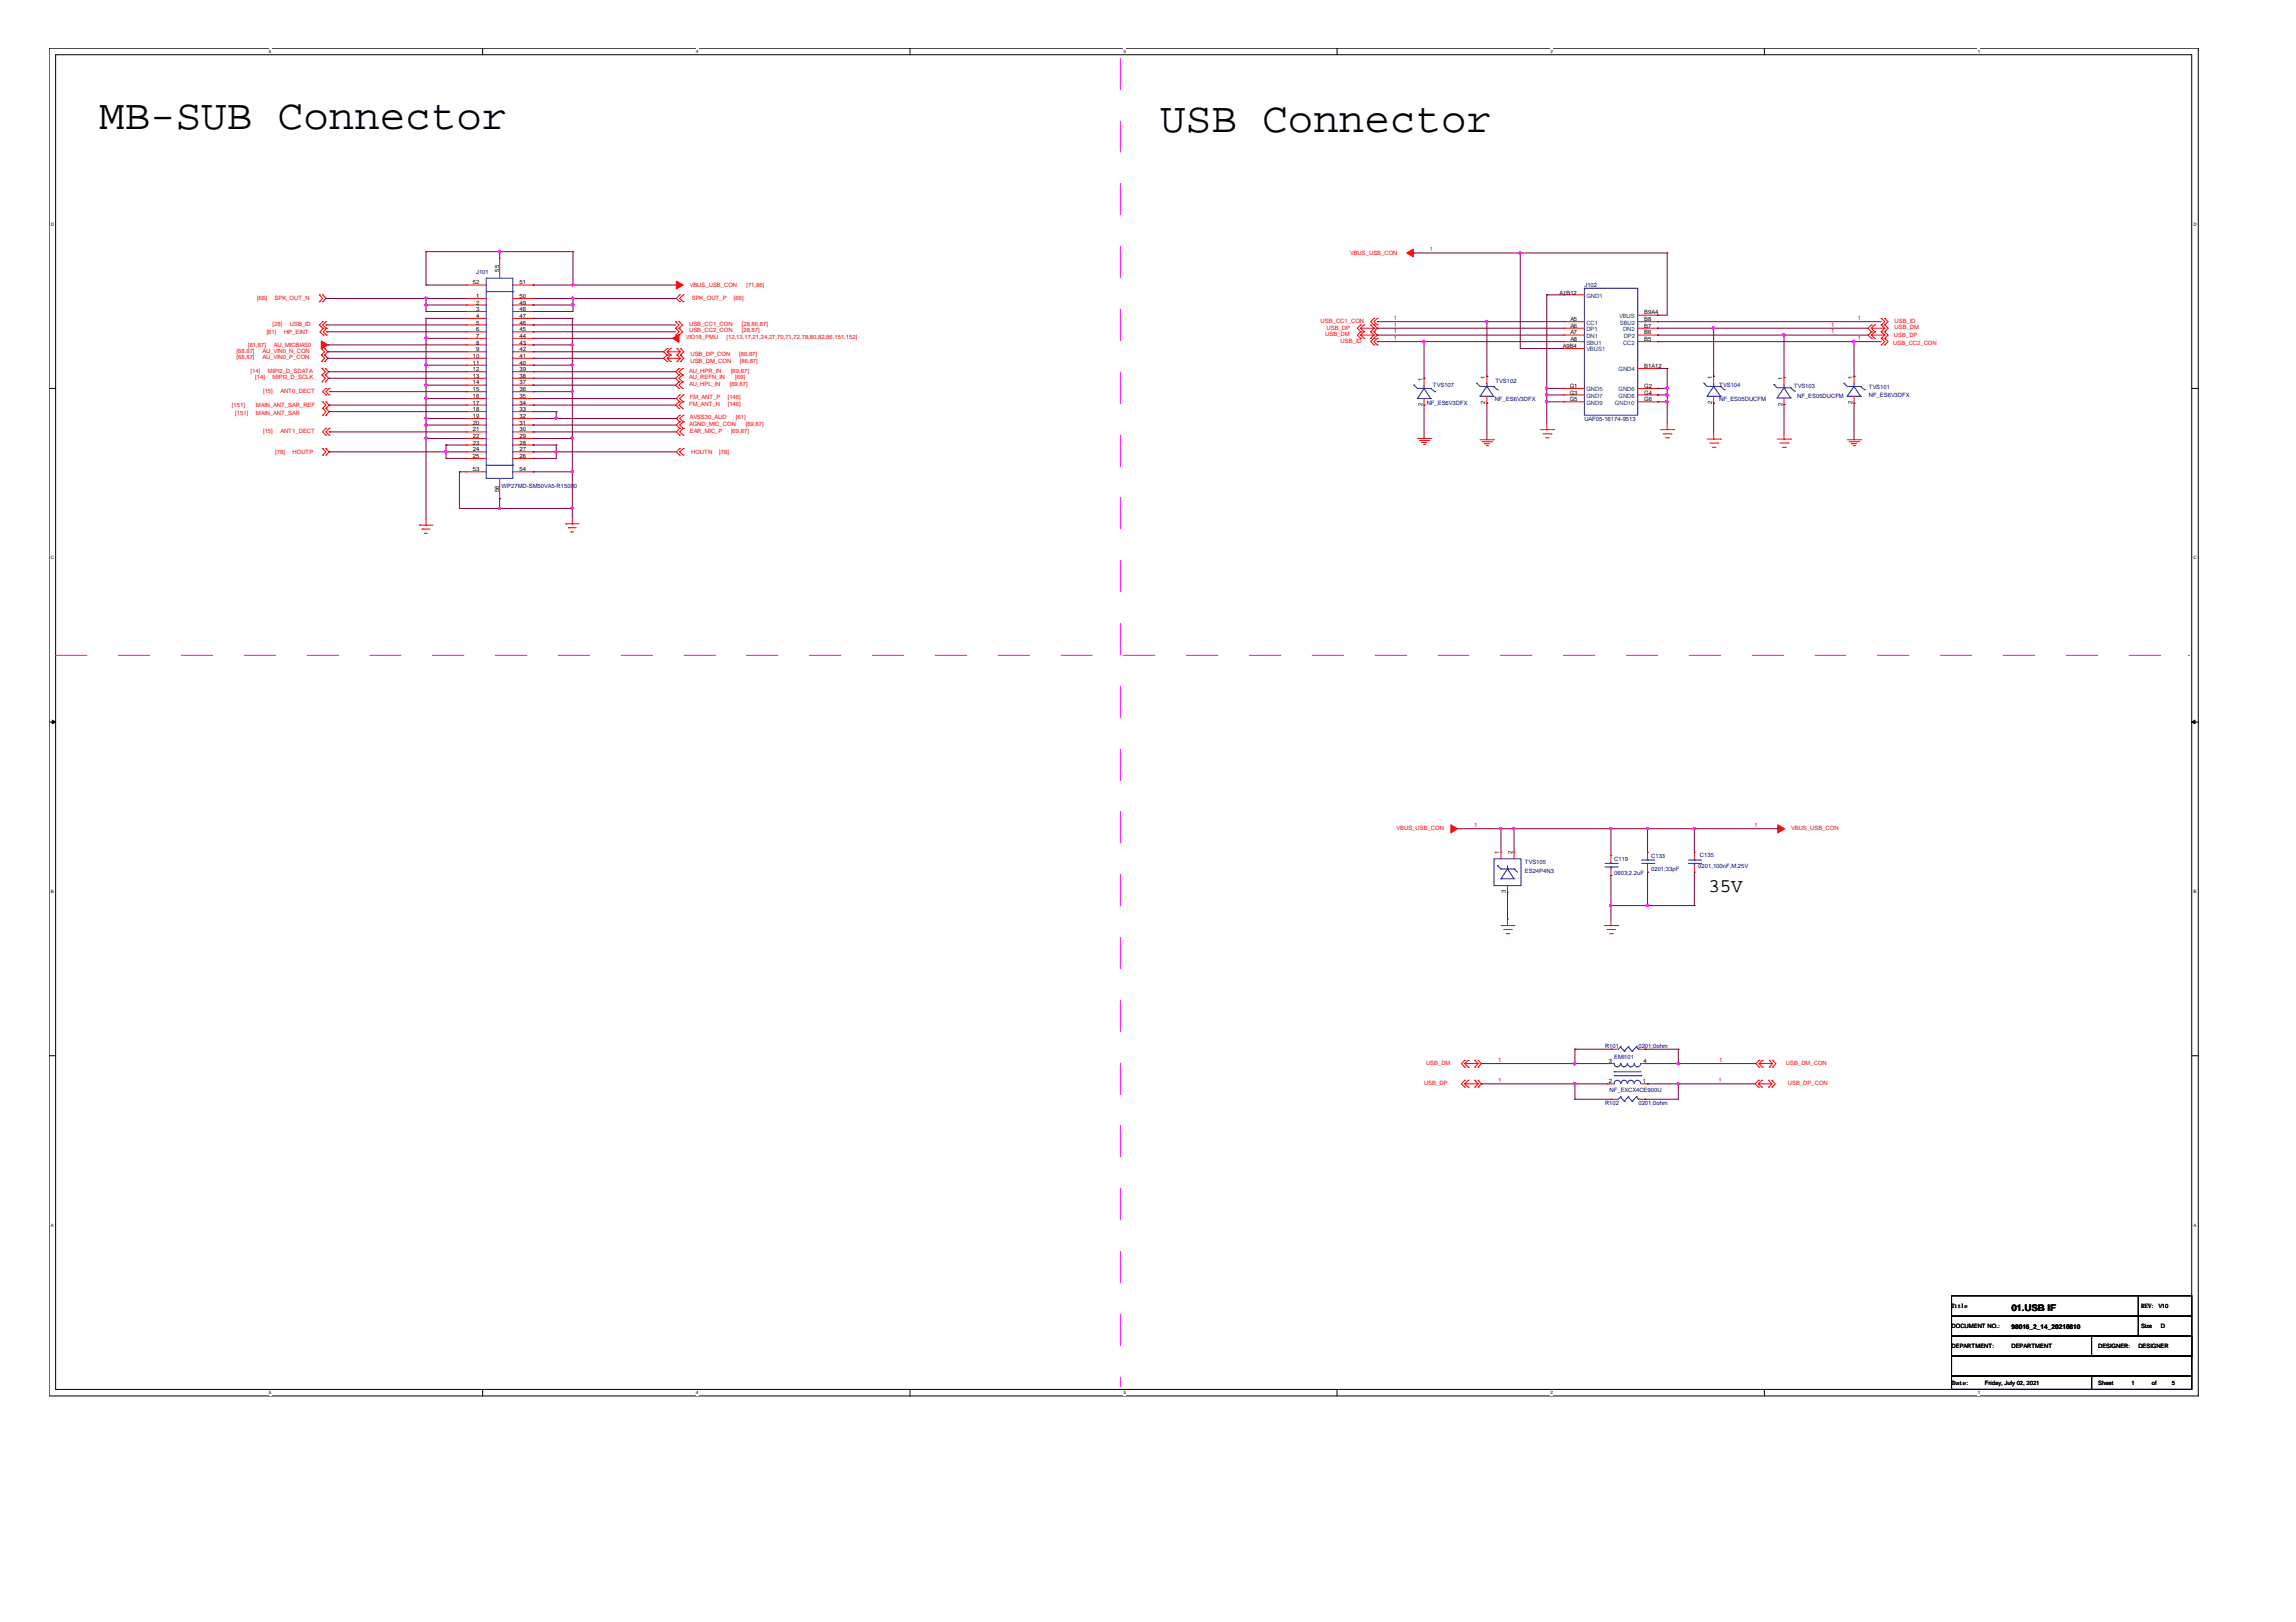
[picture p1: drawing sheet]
<svg xmlns="http://www.w3.org/2000/svg" width="297mm" height="210mm" viewBox="0 0 297 210" stroke-linecap="round" stroke-linejoin="round" font-family="sans-serif">
<defs><g id="words">
<g font-size="5.5">
<text x="12.8" y="16.7">MB-SUB Connector</text>
<text x="150.1" y="17.1">USB Connector</text>
</g>
<text font-size="2.5" x="221" y="115.4">35V</text>
<text font-size="1.2" x="260.2" y="169.7">01.USB IF</text>
<g font-size=".8" fill="#000080">
<text x="61.6" y="35.4">J101</text>
<text x="205" y="37.2">J102</text>
<text x="184.6" y="52.4">NF_ES6V3DFX</text>
<text x="185.4" y="50.1">TVS107</text>
<text x="193.4" y="51.8">NF_ES6V3DFX</text>
<text x="193.5" y="49.6">TVS102</text>
<text x="222.4" y="50.1">TVS104</text>
<text x="222.4" y="51.8">NF_ES05DUCFM</text>
<text x="232.1" y="50.2">TVS103</text>
<text x="232.5" y="51.5">NF_ES05DUCFM</text>
<text x="241.8" y="50.4">TVS101</text>
<text x="241.8" y="51.4">NF_ES6V3DFX</text>
<text x="205" y="54.5">UAF05-16174-9513</text>
<text x="64.9" y="63.2">WP27MD-SM50VA5-R15000</text>
<text x="197.3" y="111.9">TVS105</text>
<text x="197.3" y="112.9">ES24P4N3</text>
<text x="208.8" y="111.4">C119</text>
<text x="208.8" y="113.2">0603;2.2uF</text>
<text x="213.6" y="111">C133</text>
<text x="213.6" y="112.7">0201;33pF</text>
<text x="219.7" y="112.4">0201,100nF,M,25V</text>
<text x="219.9" y="110.9">C135</text>
<text x="207.6" y="135.6">R101</text>
<text x="208.8" y="137.1">EMI101</text>
<text x="212" y="135.6">0201;0ohm</text>
<text x="207.6" y="143">R102</text>
<text x="208.2" y="141.3">NF_EXCX4CE900U</text>
<text x="212" y="143">0201;0ohm</text>
</g>
<g font-size=".8">
<text x="64.6" y="35.2" transform="rotate(-90 64.6 35.2)">55</text>
<text x="61.2" y="36.8">52</text>
<text x="61.6" y="38.5">1</text>
<text x="61.6" y="39.4">2</text>
<text x="61.6" y="40.3">3</text>
<text x="61.6" y="41.1">4</text>
<text x="67.2" y="41.1">47</text>
<text x="67.2" y="40.3">48</text>
<text x="67.2" y="39.4">49</text>
<text x="67.2" y="38.5">50</text>
<text x="67.2" y="36.8">51</text>
<text x="201.8" y="38.1">A1B12</text>
<text x="203.2" y="41.6">A5</text>
<text x="212.7" y="40.7">B9A4</text>
<text x="212.7" y="41.6">B8</text>
<text x="61.2" y="46.3">10</text>
<text x="61.2" y="47.2">11</text>
<text x="61.6" y="42">5</text>
<text x="61.6" y="42.9">6</text>
<text x="61.6" y="43.7">7</text>
<text x="61.6" y="44.6">8</text>
<text x="61.6" y="45.4">9</text>
<text x="67.2" y="47.2">40</text>
<text x="67.2" y="46.3">41</text>
<text x="67.2" y="45.4">42</text>
<text x="67.2" y="44.6">43</text>
<text x="67.2" y="43.7">44</text>
<text x="67.2" y="42.9">45</text>
<text x="67.2" y="42">46</text>
<text x="202.2" y="45">A9B4</text>
<text x="203.2" y="42.4">A6</text>
<text x="203.2" y="43.3">A7</text>
<text x="203.2" y="44.2">A8</text>
<text x="212.7" y="47.6">B1A12</text>
<text x="212.7" y="44.2">B5</text>
<text x="212.7" y="43.3">B6</text>
<text x="212.7" y="42.4">B7</text>
<text x="61.2" y="48.1">12</text>
<text x="61.2" y="48.9">13</text>
<text x="61.2" y="49.8">14</text>
<text x="61.2" y="50.6">15</text>
<text x="61.2" y="51.5">16</text>
<text x="61.2" y="52.4">17</text>
<text x="61.2" y="53.2">18</text>
<text x="67.2" y="53.2">33</text>
<text x="67.2" y="52.4">34</text>
<text x="67.2" y="51.5">35</text>
<text x="67.2" y="50.6">36</text>
<text x="67.2" y="49.8">37</text>
<text x="67.2" y="48.9">38</text>
<text x="67.2" y="48.1">39</text>
<text x="184" y="52.6" transform="rotate(-90 184 52.6)">2</text>
<text x="184" y="49.2" transform="rotate(-90 184 49.2)">1</text>
<text x="192.2" y="52.3" transform="rotate(-90 192.2 52.3)">2</text>
<text x="192.2" y="49" transform="rotate(-90 192.2 49)">1</text>
<text x="203.1" y="50.2">G1</text>
<text x="203.1" y="51.1">G3</text>
<text x="203.1" y="51.9">G5</text>
<text x="212.7" y="50.2">G2</text>
<text x="212.7" y="51.1">G4</text>
<text x="212.7" y="51.9">G6</text>
<text x="221.5" y="52.3" transform="rotate(-90 221.5 52.3)">2</text>
<text x="221.5" y="49" transform="rotate(-90 221.5 49)">1</text>
<text x="230.6" y="52.5" transform="rotate(-90 230.6 52.5)">2</text>
<text x="230.6" y="49.2" transform="rotate(-90 230.6 49.2)">1</text>
<text x="239.6" y="52.3" transform="rotate(-90 239.6 52.3)">2</text>
<text x="239.6" y="49" transform="rotate(-90 239.6 49)">1</text>
<text x="61.2" y="54.1">19</text>
<text x="61.2" y="55">20</text>
<text x="61.2" y="55.8">21</text>
<text x="61.2" y="56.7">22</text>
<text x="61.2" y="57.5">23</text>
<text x="61.2" y="58.4">24</text>
<text x="61.2" y="59.3">25</text>
<text x="67.2" y="59.3">26</text>
<text x="67.2" y="58.4">27</text>
<text x="67.2" y="57.5">28</text>
<text x="67.2" y="56.7">29</text>
<text x="67.2" y="55.8">30</text>
<text x="67.2" y="55">31</text>
<text x="67.2" y="54.1">32</text>
<text x="61.2" y="61">53</text>
<text x="64.6" y="63.6" transform="rotate(-90 64.6 63.6)">56</text>
<text x="67.2" y="61">54</text>
<text x="194" y="110.5" transform="rotate(-90 194 110.5)">1</text>
<text x="195.7" y="110.5" transform="rotate(-90 195.7 110.5)">2</text>
<text x="194.8" y="115.6" transform="rotate(-90 194.8 115.6)">3</text>
<text x="208.2" y="137.6">3</text>
<text x="212.6" y="137.6">4</text>
<text x="208.2" y="140.1">2</text>
<text x="212.6" y="140.2">1</text>
<text x="252.5" y="169.3">Title</text>
<text x="252.5" y="171.9">DOCUMENT NO.:</text>
<text x="260.2" y="172">98016_2_14_20210810</text>
<text x="277" y="171.9">Size</text>
<text x="277" y="169.3">REV: V10</text>
<text x="279.6" y="171.9">D</text>
<text x="252.5" y="174.5">DEPARTMENT:</text>
<text x="252.6" y="179.3">Date:</text>
<text x="256.8" y="179.3">Friday, July 02, 2021</text>
<text x="260.2" y="174.5">DEPARTMENT</text>
<text x="271.4" y="174.5">DESIGNER:</text>
<text x="271.4" y="179.3">Sheet</text>
<text x="275.8" y="179.3">1</text>
<text x="276.6" y="174.5">DESIGNER</text>
<text x="278.4" y="179.3">of</text>
<text x="281" y="179.3">5</text>
</g>
<g font-size=".8" fill="#f00">
<text x="174.7" y="32.9">VBUS_USB_CON</text>
<text x="185" y="32.5">1</text>
<text x="33.3" y="38.8">[66]</text>
<text x="35.5" y="38.8">SPK_OUT_N</text>
<text x="89.2" y="37.2">VBUS_USB_CON</text>
<text x="89.5" y="38.8">SPK_OUT_P</text>
<text x="95" y="38.8">[66]</text>
<text x="96.6" y="37.2">[71,86]</text>
<text x="170.9" y="41.8">USB_CC1_CON</text>
<text x="180.3" y="41.4">1</text>
<text x="240.4" y="41.4">1</text>
<text x="245.1" y="41.8">USB_ID</text>
<text x="30.6" y="45.6">[68,87]</text>
<text x="30.6" y="46.5">[68,87]</text>
<text x="32.1" y="44.9">[61,87]</text>
<text x="34" y="45.6">AU_VIN0_N_CON</text>
<text x="34" y="46.5">AU_VIN0_P_CON</text>
<text x="34.5" y="43.2">[61]</text>
<text x="35.3" y="42.2">[28]</text>
<text x="35.4" y="44.9">AU_MICBIAS0</text>
<text x="36.7" y="43.2">HP_EINT</text>
<text x="37.5" y="42.2">USB_ID</text>
<text x="88.7" y="43.9">VIO18_PMU</text>
<text x="89.2" y="42.2">USB_CC1_CON</text>
<text x="89.2" y="43">USB_CC2_CON</text>
<text x="89.3" y="46.1">USB_DP_CON</text>
<text x="89.3" y="46.9">USB_DM_CON</text>
<text x="94" y="43.9">[12,13,17,21,24,27,70,71,72,78,80,82,86,151,152]</text>
<text x="95.6" y="46.1">[86,87]</text>
<text x="95.7" y="46.9">[86,87]</text>
<text x="96" y="42.2">[28,86,87]</text>
<text x="96" y="43">[28,87]</text>
<text x="171.4" y="43.5">USB_DM</text>
<text x="171.6" y="42.7">USB_DP</text>
<text x="173.4" y="44.3">USB_ID</text>
<text x="180.3" y="42.3">1</text>
<text x="180.3" y="43.1">1</text>
<text x="180.3" y="44">1</text>
<text x="236.9" y="42.3">1</text>
<text x="236.9" y="43.1">1</text>
<text x="240.4" y="44">1</text>
<text x="244.9" y="44.6">USB_CC2_CON</text>
<text x="245" y="43.6">USB_DP</text>
<text x="245.1" y="42.6">USB_DM</text>
<text x="30" y="52.6">[151]</text>
<text x="30.4" y="53.7">[151]</text>
<text x="32.4" y="48.2">[14]</text>
<text x="33" y="49.1">[14]</text>
<text x="33.1" y="53.7">MAIN_ANT_SAR</text>
<text x="33.1" y="52.6">MAIN_ANT_SAR_REF</text>
<text x="34" y="50.9">[15]</text>
<text x="34.7" y="48.2">MIPI2_D_SDATA</text>
<text x="35.3" y="49.1">MIPI2_D_SCLK</text>
<text x="36.3" y="50.9">ANT0_DECT</text>
<text x="89.2" y="48.2">AU_HPR_IN</text>
<text x="89.2" y="49.1">AU_REFN_IN</text>
<text x="89.2" y="50">AU_HPL_IN</text>
<text x="89.2" y="52.5">FM_ANT_N</text>
<text x="89.2" y="51.7">FM_ANT_P</text>
<text x="94.1" y="51.7">[146]</text>
<text x="94.1" y="52.5">[146]</text>
<text x="94.4" y="50">[69,87]</text>
<text x="94.6" y="48.2">[69,87]</text>
<text x="95.1" y="49.1">[69]</text>
<text x="34" y="56.1">[15]</text>
<text x="35.6" y="58.8">[78]</text>
<text x="36.3" y="56.1">ANT1_DECT</text>
<text x="37.8" y="58.8">HOUTP</text>
<text x="89.2" y="55.1">AGND_MIC_CON</text>
<text x="89.2" y="54.3">AVSS30_AUD</text>
<text x="89.2" y="56.1">EAR_MIC_P</text>
<text x="89.4" y="58.8">HOUTN</text>
<text x="93" y="58.8">[78]</text>
<text x="94.6" y="56.1">[69,87]</text>
<text x="95.2" y="54.3">[61]</text>
<text x="96.5" y="55.1">[69,87]</text>
<text x="180.7" y="107.5">VBUS_USB_CON</text>
<text x="190.7" y="107">1</text>
<text x="227" y="107">1</text>
<text x="231.7" y="107.4">VBUS_USB_CON</text>
<text x="184.5" y="137.8">USB_DM</text>
<text x="193.8" y="137.4">1</text>
<text x="222.4" y="137.4">1</text>
<text x="231.1" y="137.8">USB_DM_CON</text>
<text x="184.2" y="140.4">USB_DP</text>
<text x="193.8" y="140">1</text>
<text x="222.3" y="140">1</text>
<text x="231.3" y="140.4">USB_DP_CON</text>
</g>
<g font-size=".8" fill="#004080">
<text x="205.2" y="38.5">GND1</text>
<text x="209.5" y="41.1">VBUS</text>
<text x="205.2" y="42">CC1</text>
<text x="205.2" y="42.9">DP1</text>
<text x="205.2" y="43.7">DN1</text>
<text x="205.2" y="44.6">SBU1</text>
<text x="205.2" y="45.4">VBUS1</text>
<text x="209.5" y="42">SBU2</text>
<text x="210" y="44.6">CC2</text>
<text x="210" y="42.9">DN2</text>
<text x="210.1" y="43.7">DP2</text>
<text x="205.2" y="50.6">GND5</text>
<text x="205.2" y="51.5">GND7</text>
<text x="205.2" y="52.4">GND9</text>
<text x="208.9" y="52.4">GND10</text>
<text x="209.4" y="48.1">GND4</text>
<text x="209.4" y="50.6">GND6</text>
<text x="209.4" y="51.5">GND8</text>
</g>
<g font-size=".6">
<text x="34.8" y="6.9">5</text>
<text x="90" y="6.9">4</text>
<text x="145.3" y="6.9">3</text>
<text x="200.6" y="6.9">2</text>
<text x="255.9" y="6.9">1</text>
<text x="6.6" y="29.2">D</text>
<text x="283.8" y="29.2">D</text>
<text x="6.6" y="72.4">C</text>
<text x="283.8" y="72.4">C</text>
<text x="6.6" y="115.6">B</text>
<text x="283.8" y="115.6">B</text>
<text x="6.6" y="158.8">A</text>
<text x="283.8" y="158.8">A</text>
<text x="34.8" y="180.4">5</text>
<text x="90" y="180.4">4</text>
<text x="145.3" y="180.4">3</text>
<text x="200.6" y="180.4">2</text>
<text x="255.9" y="180.4">1</text>
</g>
</g></defs>
<path d="M6.3 6.2h278.1v174.5h-278.1zM7.2 7.1h276.3v172.7h-276.3z" fill="none" stroke="#000" stroke-width=".13"/>
<g fill="#fff">
<path d="M34.8 6.3h.3v.7h-.3z"/>
<path d="M34.8 179.9h.3v.7h-.3z"/>
</g>
<path d="M62.4 6.2v.9M62.4 179.8v.9" fill="none" stroke="#000" stroke-width=".13"/>
<g fill="#fff">
<path d="M90 6.3h.3v.7h-.3z"/>
<path d="M90 179.9h.3v.7h-.3z"/>
</g>
<path d="M117.7 6.2v.9M117.7 179.8v.9" fill="none" stroke="#000" stroke-width=".13"/>
<g fill="#fff">
<path d="M145.3 6.3h.3v.7h-.3z"/>
<path d="M145.3 179.9h.3v.7h-.3z"/>
</g>
<path d="M173 6.2v.9M173 179.8v.9" fill="none" stroke="#000" stroke-width=".13"/>
<g fill="#fff">
<path d="M200.6 6.3h.3v.7h-.3z"/>
<path d="M200.6 179.9h.3v.7h-.3z"/>
</g>
<path d="M228.3 6.2v.9M228.3 179.8v.9" fill="none" stroke="#000" stroke-width=".13"/>
<g fill="#fff">
<path d="M255.9 6.3h.3v.7h-.3z"/>
<path d="M255.9 179.9h.3v.7h-.3z"/>
<path d="M6.6 28.7h.3v.7h-.3z"/>
<path d="M283.8 28.7h.3v.7h-.3z"/>
<path d="M6.6 71.9h.3v.6h-.3z"/>
<path d="M283.8 71.9h.3v.6h-.3z"/>
</g>
<path d="M6.3 50.3h.9M283.5 50.3h.9" fill="none" stroke="#000" stroke-width=".13"/>
<g fill="#fff">
<path d="M6.6 115h.3v.7h-.3z"/>
<path d="M283.8 115h.3v.7h-.3z"/>
</g>
<path d="M6.3 93.4h.9M283.5 93.4h.9" fill="none" stroke="#000" stroke-width=".13"/>
<g fill="#000" stroke="#000" stroke-width=".13">
<path d="M6.8 93.2l.4 .2-.4 .3z" fill-rule="evenodd"/>
<path d="M283.5 93.4l.5-.2v.5z" fill-rule="evenodd"/>
</g>
<g fill="#fff">
<path d="M6.6 158.2h.3v.7h-.3z"/>
<path d="M283.8 158.2h.3v.7h-.3z"/>
</g>
<path d="M6.3 136.6h.9M283.5 136.6h.9M252.5 167.7h24.1v2.6h-24.1zM252.5 170.3h24.1v2.6h-24.1zM252.5 178.1h18.1v1.7h-18.1zM252.5 175.5h31v2.6h-31zM252.5 172.9h31v2.6h-31zM270.6 178.1h12.9v1.7h-12.9zM270.6 172.9h12.9v2.6h-12.9zM276.6 167.7h6.9v2.6h-6.9zM276.6 170.3h6.9v2.6h-6.9z" fill="none" stroke="#000" stroke-width=".13"/>
<path d="M144.9 7.5v171.9M7.2 84.8h275.9M283.1 84.8h.1M144.9 179.4h.1" fill="none" stroke="#f0f" stroke-width=".13" stroke-dasharray="4.1 4.1"/>
<g fill="none" stroke="#f00" stroke-width=".13">
<path d="M41.3 38.2h.1M41.3 39h.1M41.3 38.2l.4 .4-.4 .4M41.7 39h.1M41.7 38.2h.1M41.7 38.2l.5 .4-.5 .4M60.3 38.6h.1M60.3 39.5h.1M60.3 36.9h.1M60.3 38.6h2.6M60.3 39.5h2.6M60.3 36.9h2.6"/>
<path d="M64.6 33.4h.1M64.6 33.4v2.6M66.3 38.6h2.7M66.3 39.5h2.7M66.3 36.9h2.7M69 39.5h.1M69 38.6h.1M69 36.9h.1M87.9 39h.1M87.9 38.2h.1M87.9 38.2l-.4 .4 .4 .4M88.4 38.2h.1"/>
<path d="M88.4 39h.1M88.4 38.2l-.5 .4 .5 .4M202.4 38.2h.1M202.4 38.2h2.6M41.6 45.1h.1M41.6 45.9h.1M41.6 46.8h.1M41.6 45.1l.4 .4-.4 .4M41.6 45.9l.4 .5-.4 .4M41.7 47.7h.1M41.7 48.5h.1M41.7 49.4h.1"/>
<path d="M41.7 47.7l.4 .4-.4 .4M41.7 48.5l.4 .5-.4 .4M41.7 41.6h.1M41.7 42.5h.1M41.7 52.8h.1M41.7 53.7h.1M41.7 52h.1M41.7 58.1h.1M41.7 58.9h.1M41.7 41.6l-.4 .5 .4 .4M41.7 52.8l.5 .5-.5 .4M41.7 52l.5 .4-.5 .4"/>
<path d="M41.7 58.1l.5 .4-.5 .4M41.8 43.4h.1M41.8 42.5h.1M41.8 42.5l-.4 .4 .4 .5M42 45.9h.1M42 45.1h.1M42 46.8h.1M42 45.1l.4 .4-.4 .4M42 45.9l.4 .5-.4 .4M42.1 48.5h.1M42.1 47.7h.1M42.1 49.4h.1"/>
<path d="M42.1 47.7l.4 .4-.4 .4M42.1 48.5l.4 .5-.4 .4M42.2 41.6h.1M42.2 42.5h.1M42.2 53.7h.1M42.2 52.8h.1M42.2 50.3h.1M42.2 51.1h.1M42.2 52h.1M42.2 55.4h.1M42.2 56.3h.1M42.2 58.9h.1"/>
<path d="M42.2 58.1h.1M42.2 41.6l-.5 .5 .5 .4M42.2 52.8l.4 .5-.4 .4M42.2 50.3l-.5 .4 .5 .4M42.2 52l.4 .4-.4 .4M42.2 55.4l-.5 .5 .5 .4M42.2 58.1l.4 .4-.4 .4M42.2 43.4h.1M42.2 42.5l-.4 .4 .4 .5M42.6 50.3h.1M42.6 51.1h.1M42.6 55.4h.1"/>
<path d="M42.6 56.3h.1M42.6 50.3l-.4 .4 .4 .4M42.6 55.4l-.4 .5 .4 .4M60.3 40.3h.1M60.3 41.2h.1M60.3 42.1h.1M60.3 42.9h.1M60.3 43.8h.1M60.3 44.6h.1M60.3 45.5h.1M60.3 46.4h.1M60.3 47.3h.1"/>
<path d="M60.3 48.1h.1M60.3 49h.1M60.3 49.8h.1M60.3 50.7h.1M60.3 51.6h.1M60.3 52.4h.1M60.3 53.3h.1M60.3 54.2h.1M60.3 55h.1M60.3 55.9h.1M60.3 56.7h.1M60.3 57.6h.1"/>
<path d="M60.3 58.5h.1M60.3 59.3h.1M60.3 56.7h2.6M60.3 45.5h2.6M60.3 46.4h2.6M60.3 40.3h2.6M60.3 41.2h2.6M60.3 42.1h2.6M60.3 42.9h2.6M60.3 43.8h2.6M60.3 44.6h2.6M60.3 47.3h2.6"/>
<path d="M60.3 48.1h2.6M60.3 49h2.6M60.3 49.8h2.6M60.3 50.7h2.6M60.3 51.6h2.6M60.3 52.4h2.6M60.3 53.3h2.6M60.3 54.2h2.6M60.3 55h2.6M60.3 55.9h2.6M60.3 57.6h2.6M60.3 58.5h2.6"/>
<path d="M60.3 59.3h2.6M66.3 56.7h2.7M66.3 45.5h2.7M66.3 46.4h2.7M66.3 40.3h2.7M66.3 41.2h2.7M66.3 42.1h2.7M66.3 42.9h2.7M66.3 43.8h2.7M66.3 44.6h2.7M66.3 47.3h2.7M66.3 48.1h2.7"/>
<path d="M66.3 49h2.7M66.3 49.8h2.7M66.3 50.7h2.7M66.3 51.6h2.7M66.3 52.4h2.7M66.3 53.3h2.7M66.3 54.2h2.7M66.3 55h2.7M66.3 55.9h2.7M66.3 57.6h2.7M66.3 58.5h2.7M66.3 59.3h2.7"/>
<path d="M69 59.3h.1M69 58.5h.1M69 57.6h.1M69 56.7h.1M69 55.9h.1M69 55h.1M69 54.2h.1M69 53.3h.1M69 52.4h.1M69 51.6h.1M69 50.7h.1M69 49.8h.1"/>
<path d="M69 49h.1M69 48.1h.1M69 47.3h.1M69 46.4h.1M69 45.5h.1M69 44.6h.1M69 43.8h.1M69 42.9h.1M69 42.1h.1M69 41.2h.1M69 40.3h.1M86.3 45.9h.1"/>
<path d="M86.3 45.1h.1M86.3 45.5h.1M86.3 46.8h.1M86.3 46.4h.1M86.3 45.9l-.4 .5 .4 .4M86.3 45.1l-.4 .4 .4 .4M86.3 45.5l.4 .4M86.3 45.5h1.7M86.3 46.4l.4 .4M86.3 46.4h1.7M86.7 45.1h.1M86.7 45.9h.1"/>
<path d="M86.7 46.8h.1M86.7 45.1l-.4 .4M86.7 45.9l-.4 .5M87.4 41.6h.1M87.4 42.5h.1M87.4 43.4h.1M87.4 41.6l.4 .5-.4 .4M87.4 42.5l.4 .4-.4 .5M87.6 45.1h.1M87.6 45.9h.1M87.6 46.8h.1M87.6 45.1l.4 .4"/>
<path d="M87.6 45.9l.4 .5M87.8 41.6h.1M87.8 42.5h.1M87.8 43.4h.1M87.8 47.7h.1M87.8 48.5h.1M87.8 49.4h.1M87.8 50.3h.1M87.8 52h.1M87.8 52.8h.1M87.8 41.6l.5 .5-.5 .4M87.8 42.5l.5 .4-.5 .5"/>
<path d="M87.8 47.7l-.4 .4 .4 .4M87.8 48.5l-.4 .5 .4 .4M87.8 49.4l-.4 .4 .4 .5M87.8 52l-.4 .4 .4 .4M87.9 51.1h.1M87.9 52h.1M87.9 54.6h.1M87.9 53.7h.1M87.9 55.4h.1M87.9 56.3h.1M87.9 58.9h.1M87.9 58.1h.1"/>
<path d="M87.9 51.1l-.4 .5 .4 .4M87.9 53.7l-.4 .5 .4 .4M87.9 54.6l-.4 .4 .4 .4M87.9 55.4l-.4 .5 .4 .4M87.9 58.1l-.4 .4 .4 .4M88 45.1h.1M88 45.9h.1M88 46.8h.1M88 45.1l.5 .4-.5 .4M88 45.5l-.4 .4M88 45.9l.5 .5-.5 .4M88 46.4l-.4 .4"/>
<path d="M88.3 48.5h.1M88.3 47.7h.1M88.3 49.4h.1M88.3 50.3h.1M88.3 52.8h.1M88.3 52h.1M88.3 47.7l-.5 .4 .5 .4M88.3 48.5l-.5 .5 .5 .4M88.3 49.4l-.5 .4 .5 .5M88.3 52l-.5 .4 .5 .4M88.4 52h.1M88.4 51.1h.1"/>
<path d="M88.4 53.7h.1M88.4 54.6h.1M88.4 55.4h.1M88.4 56.3h.1M88.4 58.1h.1M88.4 58.9h.1M88.4 51.1l-.5 .5 .5 .4M88.4 53.7l-.5 .5 .5 .4M88.4 54.6l-.5 .4 .5 .4M88.4 55.4l-.5 .5 .5 .4M88.4 58.1l-.5 .4 .5 .4M176 42.1h.1"/>
<path d="M176 42.9h.1M176 43.8h.1M176 42.9l-.4 .5 .4 .4M176 42.1l-.4 .4 .4 .4M176 42.5l.4 .4M176 42.5h1.8M176 43.4l.4 .4M176 43.4h1.8M176.4 42.1h.1M176.4 42.9h.1M176.4 43.8h.1M176.4 42.9l-.4 .5"/>
<path d="M176.4 42.1l-.4 .4M177.3 42.1h.1M177.3 42.9h.1M177.3 43.8h.1M177.3 42.1l.5 .4M177.3 42.9l.5 .5M177.8 41.2h.1M177.8 42.1h.1M177.8 42.9h.1M177.8 42.5h.1M177.8 43.8h.1M177.8 43.4h.1"/>
<path d="M177.8 44.6h.1M177.8 41.2l-.5 .4 .9 .9-.4 .4M177.8 42.5l-.5 .4M177.8 42.9l.4 .5-.9 .8 .5 .4M177.8 43.4l-.5 .4M178.2 41.2h.1M178.2 42.1h.1M178.2 43.8h.1M178.2 44.6h.1M178.2 41.2l-.4 .4 .4 .5M178.2 43.8l-.4 .4 .4 .4M183.4 56.7h1.7"/>
<path d="M183.6 57h1.2M183.9 57.2h.1M183.9 57.2h.7M184.1 57.5h.2M184.2 49h.1M184.2 52.4h.1M184.2 49v.8M184.2 51.6v.8M184.3 57.5h.1M184.8 57h.1M185.1 56.7h.1M191.5 56.9h1.7"/>
<path d="M191.7 57.2h1.3M192 57.4h.1M192 57.4h.7M192.3 57.7h.1M192.4 48.7h.1M192.4 52.2h.1M192.4 48.7v.9M192.4 51.3v.9M192.4 57.7h.1M193 57.2h.1M193.2 56.9h.1M199.3 55.6h1.7"/>
<path d="M199.6 56.1h1.1M199.9 56.7h.4M200.1 55.6h.1M200.1 54.8v.8M200.3 56.7h.1M200.7 56.1h.1M201 55.6h.1M202.4 41.6h.1M202.4 42.5h.1M202.4 43.4h.1M202.4 44.2h.1M202.4 45.1h.1"/>
<path d="M202.4 50.3h.1M202.4 51.1h.1M202.4 52h.1M202.4 42.5h2.6M202.4 43.4h2.6M202.4 41.6h2.6M202.4 44.2h2.6M202.4 45.1h2.6M202.4 50.3h2.6M202.4 51.1h2.6M202.4 52h2.6M211.9 42.5h2.6"/>
<path d="M211.9 43.4h2.6M211.9 40.8h2.6M211.9 41.6h2.6M211.9 44.2h2.6M211.9 47.7h2.6M211.9 50.3h2.6M211.9 51.1h2.6M211.9 52h2.6M214.5 40.8h.1M214.5 47.7h.1M214.5 44.2h.1M214.5 43.4h.1"/>
<path d="M214.5 42.5h.1M214.5 41.6h.1M214.5 50.3h.1M214.5 51.1h.1M214.5 52h.1M214.8 55.6h1.7M215.1 56.1h1.1M215.5 56.7h.4M215.7 55.6h.1M215.7 54.8v.8M215.9 56.7h.1M216.2 56.1h.1"/>
<path d="M216.5 55.6h.1M220.9 56.8h1.7M221.2 57.3h1M221.5 57.9h.4M221.7 56.8h.1M221.7 48.7h.1M221.7 52.2h.1M221.7 48.7v.9M221.7 51.3v.9M221.7 56v.8M221.9 57.9h.1M222.2 57.3h.1"/>
<path d="M222.6 56.8h.1M229.9 56.8h1.7M230.3 57.3h1M230.6 57.9h.4M230.8 56.8h.1M230.8 48.9h.1M230.8 52.3h.1M230.8 48.9v.9M230.8 51.5v.8M230.8 56v.8M231 57.9h.1M231.3 57.3h.1"/>
<path d="M231.6 56.8h.1M239 56.9h1.7M239.2 57.2h1.3M239.5 57.4h.1M239.5 57.4h.7M239.8 57.7h.1M239.9 48.7h.1M239.9 52.2h.1M239.9 48.7v.9M239.9 51.3v.9M239.9 57.7h.1M240.5 57.2h.1"/>
<path d="M240.7 56.9h.1M242.1 42.9h.1M242.1 42.1h.1M242.1 42.5h.1M242.1 43.8h.1M242.1 43.4h.1M242.1 42.5h1.7M242.1 42.1l-.4 .4 .4 .4M242.1 42.5l.4 .4M242.1 43.4h1.7M242.1 42.9l-.4 .5 .4 .4M242.1 43.4l.4 .4"/>
<path d="M242.5 42.1h.1M242.5 42.9h.1M242.5 43.8h.1M242.5 42.1l-.4 .4M242.5 42.9l-.4 .5M243.4 42.1h.1M243.4 41.2h.1M243.4 42.9h.1M243.4 43.8h.1M243.4 44.6h.1M243.4 41.2l.4 .4-.4 .5M243.4 42.1l.4 .4"/>
<path d="M243.4 42.9l.4 .5M243.4 43.8l.4 .4-.4 .4M243.8 42.1h.1M243.8 41.2h.1M243.8 42.9h.1M243.8 43.8h.1M243.8 44.6h.1M243.8 41.2l.5 .4-.5 .5M243.8 42.1l.5 .4-.5 .4M243.8 42.5l-.4 .4M243.8 42.9l.5 .5-.5 .4M243.8 43.4l-.4 .4"/>
<path d="M243.8 43.8l.5 .4-.5 .4M54.3 68h.1M54.3 68h1.7M54.6 68.5h.1M54.6 68.5h1M54.9 69h.1M54.9 69h.4M55.1 68h.1M55.1 67.1v.9M60.3 61.1h.1M60.3 61.1h2.6M64.6 64.5h.1"/>
<path d="M64.6 61.9v2.6M66.3 61.1h2.7M69 61.1h.1M73.2 67.8h.1M73.2 67.8h1.7M73.5 68.3h.1M73.5 68.3h1M73.9 68.8h.1M73.9 68.8h.3M74 67.8h.1M74 66.9v.9M194.2 110.3h.1"/>
<path d="M194.2 119.8h1.7M194.2 110.3v.8M195 119.8h.1M195 115.5h.1M195 114.6v.9M195 118.9v.9M195.9 119.8h.1M195.9 110.3h.1M195.9 110.3v.8M207.6 119.8h1.7M208.4 119.8h.1M208.4 110.7h.1"/>
<path d="M208.4 113.3h.1M208.4 110.7v.9M208.4 112.5v.8M208.4 118.9v.9M209.3 119.8h.1M213.1 110.3h.1M213.1 112.9h.1M213.1 110.3v.8M213.1 112v.9M219.2 110.3h.1M219.2 112.9h.1M219.2 110.3v.8"/>
<path d="M219.2 112v.9M189.5 137.2h.1M189.5 138.1h.1M189.5 139.8h.1M189.5 137.6h1.7M189.5 137.2l-.4 .4 .4 .5M189.5 137.6l.4 .5M189.5 139.8l-.4 .5 .4 .4M189.9 137.2h.1M189.9 138.1h.1M189.9 139.8h.1M189.9 137.2l-.4 .4"/>
<path d="M189.9 139.8l-.4 .5M190.8 137.2h.1M190.8 138.1h.1M190.8 139.8h.1M190.8 137.2l.4 .4M190.8 139.8l.4 .5M191.2 138.1h.1M191.2 137.2h.1M191.2 137.6h.1M191.2 139.8h.1M191.2 137.2l.4 .4-.4 .5M191.2 137.6l-.4 .5"/>
<path d="M191.2 139.8l.4 .5-.4 .4M194.5 120.3h1M194.9 120.8h.3M195.2 120.8h.1M195.5 120.3h.1M207.9 120.3h1M208 137.6h.1M208 137.6h.8M208.2 120.8h.4M208.5 135.8h.1M208.5 135.8h.9M208.6 120.8h.1"/>
<path d="M208.9 120.3h.1M212 135.8h.8M212.3 137.6h.8M212.8 135.8h.1M213.1 137.6h.1M227.5 139.8h.1M227.5 139.8l-.4 .5 .4 .4M227.6 138.1h.1M227.6 137.2h.1M227.6 137.6h.1M227.6 137.2l-.4 .4 .4 .5M227.6 137.6l.4 .5"/>
<path d="M227.6 137.6h1.7M227.9 139.8h.1M227.9 139.8l-.4 .5M228 137.2h.1M228 138.1h.1M228 137.2l-.4 .4M228.8 139.8h.1M228.8 139.8l.4 .5M228.9 137.2h.1M228.9 138.1h.1M228.9 137.2l.4 .4M229.2 139.8h.1"/>
<path d="M229.2 139.8l.5 .5-.5 .4M229.3 137.2h.1M229.3 138.1h.1M229.3 137.2l.4 .4-.4 .5M229.3 137.6l-.4 .5M189.5 140.7h.1M189.5 140.3h1.7M189.5 140.3l.4 .4M189.9 140.7h.1M190.8 140.7h.1M191.2 140.7h.1M191.2 140.3h.1"/>
<path d="M191.2 140.3l-.4 .4M208 140.3h.1M208 140.3h.8M208.5 142.3h.1M208.5 142.3h.9M212 142.3h.8M212.3 140.3h.8M212.8 142.3h.1M213.1 140.3h.1M227.5 140.7h.1M227.5 140.3h.1M227.5 140.3l.4 .4"/>
<path d="M227.5 140.3h1.7M227.9 140.7h.1M228.8 140.7h.1M229.2 140.7h.1M229.2 140.3l-.4 .4"/>
</g>
<g fill="#f00" stroke="#f00" stroke-width=".13">
<path d="M187.7 106.7l.9 .5-.9 .6z" fill-rule="evenodd"/>
<path d="M230 106.7l.9 .5-.9 .6z" fill-rule="evenodd"/>
<path d="M182 32.7l.8-.5v1z" fill-rule="evenodd"/>
<path d="M87.5 36.4l.9 .5-.9 .5z" fill-rule="evenodd"/>
<path d="M87 43.8l.8-.5v1z" fill-rule="evenodd"/>
<path d="M41.6 44.1l.8 .5-.8 .6z" fill-rule="evenodd"/>
</g>
<g fill="none" stroke="#00f" stroke-width=".13">
<path d="M62.9 36h3.4v25.9h-3.4zM62.9 37.7h3.4M66.3 37.7h.1M205 37.3h6.9v16.4h-6.9zM182.9 49.8h.1M182.9 49.8l.5 .5h1.7M183.4 51.6h.1M183.4 51.6h1.7M184.2 50.3h.1M184.2 50.3l-.8 1.3M184.2 50.3l.9 1.3M184.2 49.8v.5"/>
<path d="M185.1 51.6h.1M185.1 50.3h.1M185.1 50.3l.5 .4M185.6 50.7h.1M191.1 49.6h.1M191.1 49.6l.4 .4h1.7M191.5 51.3h.1M191.5 51.3h1.7M192.4 50h.1M192.4 50l-.9 1.3M192.4 50l.8 1.3M192.4 49.6v.4"/>
<path d="M193.2 51.3h.1M193.2 50h.1M193.2 50l.5 .4M193.7 50.4h.1M220.4 49.6h.1M220.4 49.6l.5 .4h1.7M220.9 51.3h.1M220.9 51.3h1.7M221.7 50h.1M221.7 50l-.8 1.3M221.7 50l.9 1.3M221.7 49.6v.4"/>
<path d="M222.6 51.3h.1M222.6 50h.1M222.6 50l.5 .4M223.1 50.4h.1M229.5 49.8h.1M229.5 49.8l.4 .4h1.7M229.9 51.5h.1M229.9 51.5h1.7M230.8 50.2h.1M230.8 50.2l-.9 1.3M230.8 50.2l.8 1.3M230.8 49.8v.4"/>
<path d="M231.6 51.5h.1M231.6 50.2h.1M231.6 50.2l.6 .4M232.2 50.6h.1M238.5 49.6h.1M238.5 49.6l.5 .4h1.7M239 51.3h.1M239 51.3h1.7M239.9 50h.1M239.9 50l-.9 1.3M239.9 50l.8 1.3M239.9 49.6v.4"/>
<path d="M240.7 51.3h.1M240.7 50h.1M240.7 50l.5 .4M241.2 50.4h.1M62.9 60.2h3.4M66.3 60.2h.1M193.3 111.1h3.5v3.5h-3.5zM193.7 112h.1M193.7 112l.5 .5M194.2 112.5h.1M194.2 113.7h.1M194.2 112.5h1.7"/>
<path d="M194.2 113.7h1.7M195 112.5h.1M195 112.5l.9 1.2M195 112.5l-.8 1.2M195 112v.5M195.9 112.5h.1M195.9 113.7h.1M195.9 112.5l.4 .4M207.6 112.2h1.6M207.6 111.7h1.6M208.4 111.7h.1M208.4 112.2h.1"/>
<path d="M208.4 111.6v.1M208.4 112.2v.3M209.2 112.2h.1M209.2 111.7h.1M212.4 111.7h1.6M212.4 111.3h1.6M213.1 111.3h.1M213.1 111.7h.1M213.1 111.1v.2M213.1 111.7v.3M214 111.7h.1M214 111.3h.1"/>
<path d="M218.4 111.7h1.6M218.4 111.3h1.6M219.2 111.3h.1M219.2 111.7h.1M219.2 111.1v.2M219.2 111.7v.3M220 111.7h.1M220 111.3h.1M208.8 138.7h.1M208.8 137.6a.43 .43 0 0 0 .5 .5 .43 .43 0 0 0 .4-.5M208.8 138.7h3.5M208.8 139.2h3.5"/>
<path d="M209.6 135.5h.1M209.6 135.5l-.2 .3M209.6 135.5l.5 .5M209.7 137.6a.41 .41 0 0 0 .4 .5 .41 .41 0 0 0 .4-.5M210.1 136h.1M210.6 137.6a.43 .43 0 0 0 .4 .5 .43 .43 0 0 0 .4-.5M210.7 135.5h.1M210.7 135.5l-.6 .5M210.7 135.5l.5 .5M211.2 136h.1M211.5 137.6a.41 .41 0 0 0 .4 .5 .41 .41 0 0 0 .4-.5M211.7 135.5h.1"/>
<path d="M211.7 135.5l-.5 .5M211.7 135.5l.3 .3M212 135.8h.1M212.3 139.2h.1M208.8 140.2a.42 .42 0 0 1 .5-.4 .42 .42 0 0 1 .4 .4M209.6 142h.1M209.6 142l-.2 .3M209.6 142l.5 .5M209.7 140.2l.1-.2a.4 .4 0 0 1 .4-.2 .4 .4 0 0 1 .3 .4M210.1 142.5h.1M210.6 140.2a.42 .42 0 0 1 .4-.4 .42 .42 0 0 1 .4 .4M210.7 142h.1"/>
<path d="M210.7 142l-.6 .5M210.7 142l.5 .5M211.2 142.5h.1M211.5 140.2v-.2a.4 .4 0 0 1 .5-.2 .4 .4 0 0 1 .3 .4M211.7 142h.1M211.7 142l-.5 .5M211.7 142l.3 .3M212 142.3h.1"/>
</g>
<g fill="none" stroke="#800040" stroke-width=".13">
<path d="M42.2 38.6h.1M42.2 38.6h18.1M55.1 32.6h.1M55.1 36.9h.1M55.1 38.6h.1M55.1 39.5h.1M55.1 32.6h19M55.1 32.6v4.3M55.1 38.6v1.7M55.1 36.9h5.2M55.1 39.5h5.2M64.6 32.6h.1"/>
<path d="M64.6 32.6v.8M69 36.9h.1M69 38.6h.1M69 39.5h.1M69 36.9h18.5M69 38.6h18.5M69 39.5h5.1M74.1 32.6h.1M74.1 36.9h.1M74.1 38.6h.1M74.1 39.5h.1M74.1 32.6v4.3"/>
<path d="M74.1 38.6v1.7h-5.1M182.8 32.7h.1M182.8 32.7h32.9M196.7 32.7h.1M196.7 32.7v12.4M200.1 38.2h.1M200.1 38.2h2.3M200.1 38.2v16.6M215.7 32.7h.1M215.7 32.7v8.1h-1.2M42.2 42.1h.1M42.2 42.1h18.1"/>
<path d="M42.2 42.9h.1M42.2 42.9h18.1M42.4 44.6h.1M42.4 45.5h.1M42.4 46.4h.1M42.4 44.6h17.9M42.4 45.5h17.9M42.4 46.4h17.9M42.5 48.1h.1M42.5 49h.1M42.5 48.1h17.8M42.5 49h17.8"/>
<path d="M42.6 58.5h.1M42.6 55.9h.1M42.6 53.3h.1M42.6 52.4h.1M42.6 50.7h17.7M42.6 52.4h17.7M42.6 55.9h17.7M42.6 58.5h17.7M42.6 53.3h17.7M55.1 40.3h.1M55.1 41.2h.1M55.1 43.8h.1"/>
<path d="M55.1 47.3h.1M55.1 49.8h.1M55.1 51.6h.1M55.1 56.7h.1M55.1 55h.1M55.1 54.2h.1M55.1 41.2v25.9M55.1 40.3h5.2M55.1 41.2h5.2M55.1 43.8h5.2M55.1 47.3h5.2M55.1 49.8h5.2"/>
<path d="M55.1 51.6h5.2M55.1 54.2h5.2M55.1 55h5.2M55.1 56.7h5.2M57.7 57.6h.1M57.7 58.5h.1M57.7 59.3h.1M57.7 57.6v1.7M57.7 57.6h2.6M57.7 59.3h2.6M60.3 50.7h.1M69 40.3h.1"/>
<path d="M69 41.2h.1M69 42.1h.1M69 42.9h.1M69 43.8h.1M69 44.6h.1M69 45.5h.1M69 46.4h.1M69 47.3h.1M69 48.1h.1M69 49h.1M69 49.8h.1M69 50.7h.1"/>
<path d="M69 51.6h.1M69 52.4h.1M69 55h.1M69 55.9h.1M69 56.7h.1M69 57.6h.1M69 58.5h.1M69 59.3h.1M69 41.2h5M69 42.1h18.4M69 42.9h18.4M69 43.8h18"/>
<path d="M69 44.6h5M69 45.5h16.9M69 46.4h16.9M69 47.3h5M69 48.1h18.4M69 49h18.4M69 49.8h18.4M69 50.7h5M69 51.6h18.5M69 52.4h18.4M69 54.2h18.5M69 55h18.5"/>
<path d="M69 55.9h18.5M69 56.7h5M69 57.6h3M69 58.5h18.5M69 53.3h3M72 54.2h.1M72 57.6h.1M72 58.5h.1M72 53.3h.1M72 53.3v.9M72 57.6v1.7h-3M74 41.2h.1"/>
<path d="M74 44.6h.1M74 47.3h.1M74 50.7h.1M74 56.7h.1M74 41.2v25.7M87.5 54.2h.1M178.2 41.6h.1M178.2 43.4h.1M178.2 44.2h.1M178.2 42.5h.1M178.2 41.6h24.2M178.2 42.5h24.2"/>
<path d="M178.2 43.4h24.2M178.2 44.2h24.2M184.2 44.2h.1M184.2 52.4h.1M184.2 49h.1M184.2 44.2v4.8M184.2 52.4v4.3M192.4 41.6h.1M192.4 52.2h.1M192.4 48.7h.1M192.4 41.6v7.1M192.4 52.2v4.7"/>
<path d="M196.7 45.1h.1M196.7 45.1h5.7M200.1 51.1h.1M200.1 50.3h.1M200.1 52h.1M200.1 50.3h2.3M200.1 51.1h2.3M200.1 52h2.3M214.5 40.8h.1M214.5 41.6h.1M214.5 42.5h.1M214.5 43.4h.1"/>
<path d="M214.5 44.2h.1M214.5 47.7h.1M214.5 50.3h.1M214.5 51.1h.1M214.5 52h.1M214.5 41.6h28.9M214.5 42.5h27.2M214.5 43.4h27.2M214.5 44.2h28.9M214.5 47.7h1.2M214.5 50.3h1.2M214.5 51.1h1.2"/>
<path d="M214.5 52h1.2M215.7 47.7h.1M215.7 51.1h.1M215.7 52h.1M215.7 47.7v7.1M221.7 42.5h.1M221.7 52.2h.1M221.7 48.7h.1M221.7 42.5v6.2M221.7 52.2v3.8M230.8 43.4h.1M230.8 52.3h.1"/>
<path d="M230.8 48.9h.1M230.8 43.4v5.5M230.8 52.3v3.7M239.9 44.2h.1M239.9 52.2h.1M239.9 48.7h.1M239.9 44.2v4.5M239.9 52.2v4.7M59.4 61.1h.1M59.4 65.8h.1M59.4 61.1h.9M59.4 61.1v4.7"/>
<path d="M59.4 65.8h14.6M64.6 64.5h.1M64.6 65.8h.1M64.6 64.5v1.3M69 61.1h.1M69 61.1h5M74 61.1h.1M74 65.8h.1M188.6 107.2h41.4M194.2 107.2h.1M194.2 107.2v3.1M195 118.9h.1"/>
<path d="M195 115.5v3.4M195.9 107.2h.1M195.9 107.2v3.1M208.4 107.2h.1M208.4 113.3h.1M208.4 117.2h.1M208.4 107.2v3.5M208.4 113.3v5.6M208.4 117.2h10.8M213.1 112.9h.1M213.1 117.2h.1M213.1 107.2h.1"/>
<path d="M213.1 107.2v3.1M213.1 112.9v4.3M219.2 107.2h.1M219.2 117.2h.1M219.2 107.2v3.1M219.2 112.9v4.3M230 107.2h.1M191.6 137.6h.1M191.6 137.6h16.4M203.8 135.8h.1M203.8 137.6h.1M203.8 135.8v1.8"/>
<path d="M203.8 135.8h4.7M212.8 135.8h.1M212.8 135.8h4.3M213.1 137.6h.1M213.1 137.6h14.1M217.1 135.8h.1M217.1 137.6h.1M217.1 135.8v1.8M191.6 140.3h.1M191.6 140.3h16.4M203.8 140.3h.1M203.8 142.3h.1"/>
<path d="M203.8 140.3v2M203.8 142.3h4.7M212.8 142.3h.1M213.1 140.3h.1M213.1 140.3h14M217.1 140.3h.1M217.1 140.3v2h-4.3"/>
</g>
<g fill="#f0f" stroke="#f0f" stroke-width=".13">
<path d="M217 137.5h.2v.3h-.2z" fill-rule="evenodd"/>
<path d="M217 140.1h.2v.2h-.2z" fill-rule="evenodd"/>
<path d="M203.6 137.5h.2v.3h-.2z" fill-rule="evenodd"/>
<path d="M203.6 140.1h.2v.2h-.2z" fill-rule="evenodd"/>
<path d="M213 107.1h.2v.2h-.2z" fill-rule="evenodd"/>
<path d="M219.1 107.1h.2v.2h-.2z" fill-rule="evenodd"/>
<path d="M208.3 117.1h.2v.2h-.2z" fill-rule="evenodd"/>
<path d="M196.5 32.6h.3v.2h-.3z" fill-rule="evenodd"/>
<path d="M192.2 41.5h.2v.2h-.2z" fill-rule="evenodd"/>
<path d="M221.6 42.3h.2v.2h-.2z" fill-rule="evenodd"/>
<path d="M230.6 43.2h.3v.2h-.3z" fill-rule="evenodd"/>
<path d="M184.1 44.1h.2v.2h-.2z" fill-rule="evenodd"/>
<path d="M239.7 44.1h.2v.2h-.2z" fill-rule="evenodd"/>
<path d="M200 50.1h.2v.2h-.2z" fill-rule="evenodd"/>
<path d="M200 51h.2v.2h-.2z" fill-rule="evenodd"/>
<path d="M215.5 50.1h.3v.2h-.3z" fill-rule="evenodd"/>
<path d="M215.5 51h.3v.2h-.3z" fill-rule="evenodd"/>
<path d="M200 51.9h.2v.2h-.2z" fill-rule="evenodd"/>
<path d="M215.5 51.9h.3v.2h-.3z" fill-rule="evenodd"/>
<path d="M64.5 32.4h.2v.2h-.2z" fill-rule="evenodd"/>
<path d="M74 36.7h.2v.3h-.2z" fill-rule="evenodd"/>
<path d="M55 38.5h.2v.2h-.2z" fill-rule="evenodd"/>
<path d="M74 38.5h.2v.2h-.2z" fill-rule="evenodd"/>
<path d="M55 39.3h.2v.2h-.2z" fill-rule="evenodd"/>
<path d="M74 39.3h.2v.2h-.2z" fill-rule="evenodd"/>
<path d="M55 43.6h.2v.3h-.2z" fill-rule="evenodd"/>
<path d="M73.9 44.5h.2v.2h-.2z" fill-rule="evenodd"/>
<path d="M55 47.1h.2v.2h-.2z" fill-rule="evenodd"/>
<path d="M73.9 50.5h.2v.3h-.2z" fill-rule="evenodd"/>
<path d="M73.9 47.1h.2v.2h-.2z" fill-rule="evenodd"/>
<path d="M55 49.7h.2v.2h-.2z" fill-rule="evenodd"/>
<path d="M55 51.4h.2v.3h-.2z" fill-rule="evenodd"/>
<path d="M73.9 56.6h.2v.2h-.2z" fill-rule="evenodd"/>
<path d="M55 56.6h.2v.2h-.2z" fill-rule="evenodd"/>
<path d="M57.6 58.3h.2v.3h-.2z" fill-rule="evenodd"/>
<path d="M71.8 58.3h.2v.3h-.2z" fill-rule="evenodd"/>
<path d="M73.9 65.7h.2v.2h-.2z" fill-rule="evenodd"/>
<path d="M73.9 60.9h.2v.2h-.2z" fill-rule="evenodd"/>
<path d="M64.5 65.7h.2v.2h-.2z" fill-rule="evenodd"/>
<path d="M71.8 54h.2v.2h-.2z" fill-rule="evenodd"/>
<path d="M55 54.9h.2v.2h-.2z" fill-rule="evenodd"/>
<path d="M213 117.1h.2v.2h-.2z" fill-rule="evenodd"/>
<path d="M194 107.1h.3v.2h-.3z" fill-rule="evenodd"/>
<path d="M195.7 107.1h.3v.2h-.3z" fill-rule="evenodd"/>
<path d="M208.3 107.1h.2v.2h-.2z" fill-rule="evenodd"/>
<path d="M55 54h.2v.2h-.2z" fill-rule="evenodd"/>
<path d="M217 137.5h.2v.3h-.2z" fill-rule="evenodd"/>
<path d="M217 140.1h.2v.2h-.2z" fill-rule="evenodd"/>
<path d="M203.6 137.5h.2v.3h-.2z" fill-rule="evenodd"/>
<path d="M203.6 140.1h.2v.2h-.2z" fill-rule="evenodd"/>
<path d="M213 107.1h.2v.2h-.2z" fill-rule="evenodd"/>
<path d="M219.1 107.1h.2v.2h-.2z" fill-rule="evenodd"/>
<path d="M208.3 117.1h.2v.2h-.2z" fill-rule="evenodd"/>
<path d="M196.5 32.6h.3v.2h-.3z" fill-rule="evenodd"/>
<path d="M192.2 41.5h.2v.2h-.2z" fill-rule="evenodd"/>
<path d="M221.6 42.3h.2v.2h-.2z" fill-rule="evenodd"/>
<path d="M230.6 43.2h.3v.2h-.3z" fill-rule="evenodd"/>
<path d="M184.1 44.1h.2v.2h-.2z" fill-rule="evenodd"/>
<path d="M239.7 44.1h.2v.2h-.2z" fill-rule="evenodd"/>
<path d="M200 50.1h.2v.2h-.2z" fill-rule="evenodd"/>
<path d="M200 51h.2v.2h-.2z" fill-rule="evenodd"/>
<path d="M215.5 50.1h.3v.2h-.3z" fill-rule="evenodd"/>
<path d="M215.5 51h.3v.2h-.3z" fill-rule="evenodd"/>
<path d="M200 51.9h.2v.2h-.2z" fill-rule="evenodd"/>
<path d="M215.5 51.9h.3v.2h-.3z" fill-rule="evenodd"/>
<path d="M64.5 32.4h.2v.2h-.2z" fill-rule="evenodd"/>
<path d="M74 36.7h.2v.3h-.2z" fill-rule="evenodd"/>
<path d="M55 38.5h.2v.2h-.2z" fill-rule="evenodd"/>
<path d="M74 38.5h.2v.2h-.2z" fill-rule="evenodd"/>
<path d="M55 39.3h.2v.2h-.2z" fill-rule="evenodd"/>
<path d="M74 39.3h.2v.2h-.2z" fill-rule="evenodd"/>
<path d="M55 43.6h.2v.3h-.2z" fill-rule="evenodd"/>
<path d="M73.9 44.5h.2v.2h-.2z" fill-rule="evenodd"/>
<path d="M55 47.1h.2v.2h-.2z" fill-rule="evenodd"/>
<path d="M73.9 50.5h.2v.3h-.2z" fill-rule="evenodd"/>
<path d="M73.9 47.1h.2v.2h-.2z" fill-rule="evenodd"/>
<path d="M55 49.7h.2v.2h-.2z" fill-rule="evenodd"/>
<path d="M55 51.4h.2v.3h-.2z" fill-rule="evenodd"/>
<path d="M73.9 56.6h.2v.2h-.2z" fill-rule="evenodd"/>
<path d="M55 56.6h.2v.2h-.2z" fill-rule="evenodd"/>
<path d="M57.6 58.3h.2v.3h-.2z" fill-rule="evenodd"/>
<path d="M71.8 58.3h.2v.3h-.2z" fill-rule="evenodd"/>
<path d="M73.9 65.7h.2v.2h-.2z" fill-rule="evenodd"/>
<path d="M73.9 60.9h.2v.2h-.2z" fill-rule="evenodd"/>
<path d="M64.5 65.7h.2v.2h-.2z" fill-rule="evenodd"/>
<path d="M71.8 54h.2v.2h-.2z" fill-rule="evenodd"/>
<path d="M55 54.9h.2v.2h-.2z" fill-rule="evenodd"/>
<path d="M213 117.1h.2v.2h-.2z" fill-rule="evenodd"/>
<path d="M194 107.1h.3v.2h-.3z" fill-rule="evenodd"/>
<path d="M195.7 107.1h.3v.2h-.3z" fill-rule="evenodd"/>
<path d="M208.3 107.1h.2v.2h-.2z" fill-rule="evenodd"/>
<path d="M55 54h.2v.2h-.2z" fill-rule="evenodd"/>
</g>
<use href="#words"/>
</svg>
